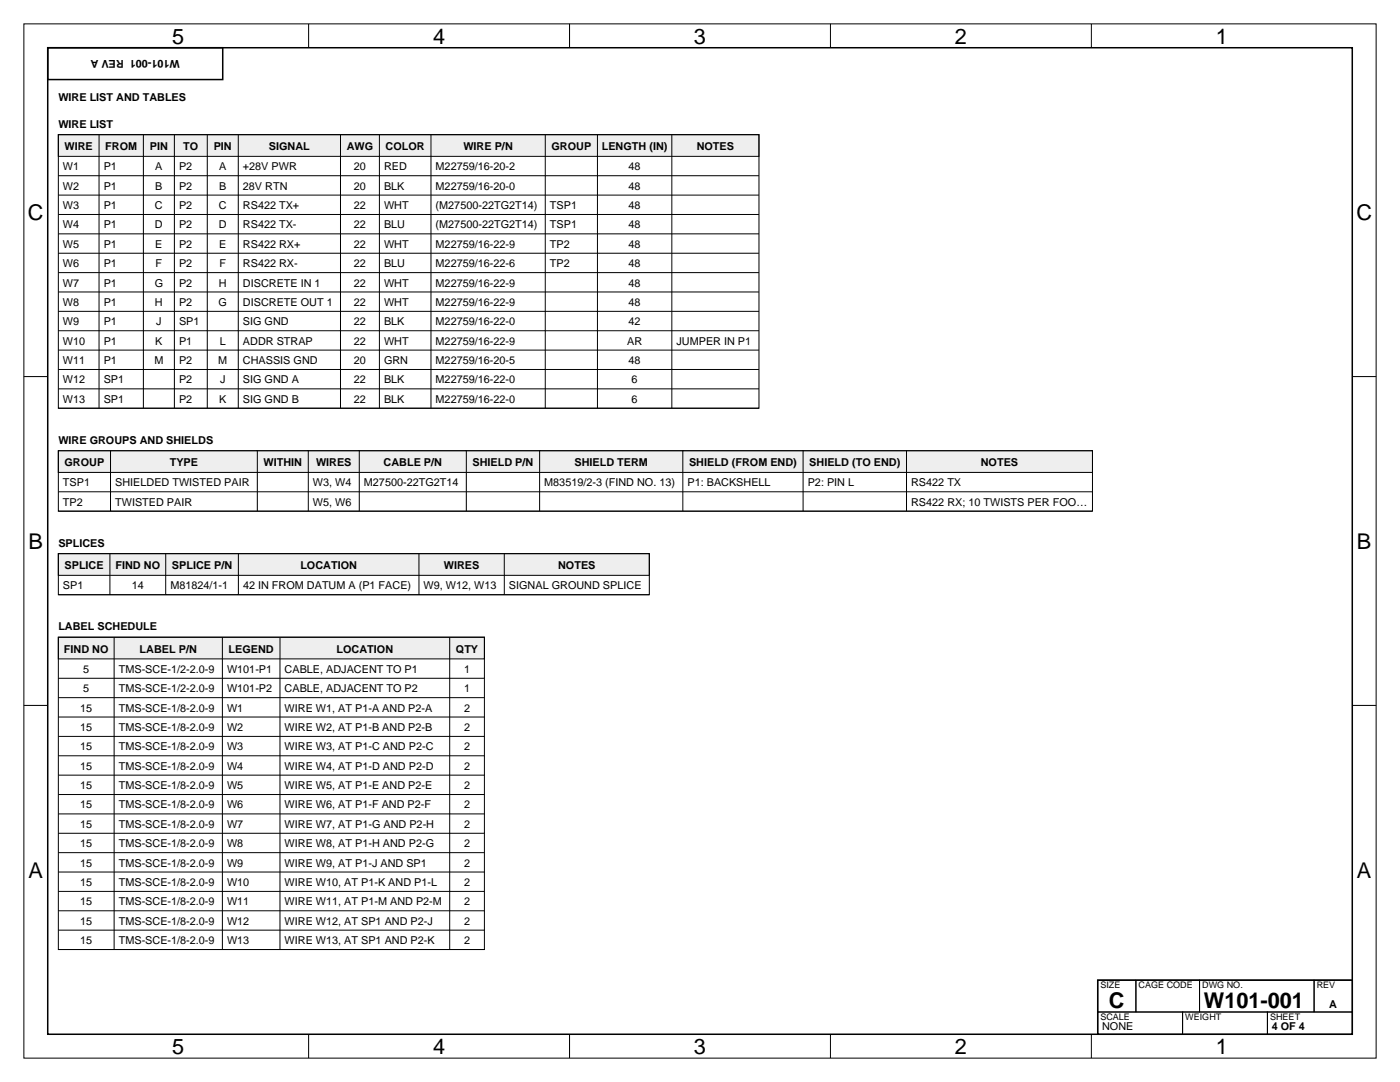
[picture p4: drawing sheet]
<svg xmlns="http://www.w3.org/2000/svg" width="559mm" height="432mm" viewBox="0 0 559 432" stroke-linecap="round" stroke-linejoin="round" font-family="sans-serif">
<defs><g id="words">
<g font-size="8.7">
<text x="68.7" y="17.4">5</text>
<text x="172.9" y="17.4">4</text>
<text x="277" y="17.4">3</text>
<text x="381.1" y="17.4">2</text>
<text x="485.3" y="17.4">1</text>
<text x="11.2" y="87.8">C</text>
<text x="541.4" y="87.8">C</text>
<text x="11.4" y="219">B</text>
<text x="541.6" y="219">B</text>
<text x="11.4" y="350.3">A</text>
<text x="541.6" y="350.3">A</text>
<text x="442.6" y="402.1">C</text>
<text x="480.6" y="402.1">W101-001</text>
<text x="68.7" y="420.6">5</text>
<text x="172.9" y="420.6">4</text>
<text x="277" y="420.6">3</text>
<text x="381.1" y="420.6">2</text>
<text x="485.3" y="420.6">1</text>
</g>
<g font-size="4.3">
<text x="71.8" y="23.8" transform="rotate(-180 71.8 23.8)">W101-001 REV A</text>
<text x="23.3" y="40.3">WIRE LIST AND TABLES</text>
<text x="23.3" y="51">WIRE LIST</text>
<text x="25.8" y="59.9">WIRE</text>
<text x="42" y="59.9">FROM</text>
<text x="59.8" y="59.9">PIN</text>
<text x="73.2" y="59.9">TO</text>
<text x="85.3" y="59.9">PIN</text>
<text x="107.3" y="59.9">SIGNAL</text>
<text x="138.4" y="59.9">AWG</text>
<text x="153.9" y="59.9">COLOR</text>
<text x="185" y="59.9">WIRE P/N</text>
<text x="220.1" y="59.9">GROUP</text>
<text x="240.2" y="59.9">LENGTH (IN)</text>
<text x="278.1" y="59.9">NOTES</text>
<text x="25.1" y="68">W1</text>
<text x="41.4" y="68">P1</text>
<text x="62" y="68">A</text>
<text x="71.5" y="68">P2</text>
<text x="87.5" y="68">A</text>
<text x="97" y="68">+28V PWR</text>
<text x="141.3" y="68">20</text>
<text x="153.3" y="68">RED</text>
<text x="173.9" y="68">M22759/16-20-2</text>
<text x="250.9" y="68">48</text>
<text x="25.1" y="75.7">W2</text>
<text x="41.4" y="75.7">P1</text>
<text x="62" y="75.7">B</text>
<text x="71.5" y="75.7">P2</text>
<text x="87.5" y="75.7">B</text>
<text x="97" y="75.7">28V RTN</text>
<text x="141.3" y="75.7">20</text>
<text x="153.3" y="75.7">BLK</text>
<text x="173.9" y="75.7">M22759/16-20-0</text>
<text x="250.9" y="75.7">48</text>
<text x="25.1" y="83.4">W3</text>
<text x="41.4" y="83.4">P1</text>
<text x="61.9" y="83.4">C</text>
<text x="71.5" y="83.4">P2</text>
<text x="87.4" y="83.4">C</text>
<text x="97" y="83.4">RS422 TX+</text>
<text x="141.3" y="83.4">22</text>
<text x="153.3" y="83.4">WHT</text>
<text x="173.9" y="83.4">(M27500-22TG2T14)</text>
<text x="219.5" y="83.4">TSP1</text>
<text x="250.9" y="83.4">48</text>
<text x="25.1" y="91.2">W4</text>
<text x="41.4" y="91.2">P1</text>
<text x="61.9" y="91.2">D</text>
<text x="71.5" y="91.2">P2</text>
<text x="87.4" y="91.2">D</text>
<text x="97" y="91.2">RS422 TX-</text>
<text x="141.3" y="91.2">22</text>
<text x="153.3" y="91.2">BLU</text>
<text x="173.9" y="91.2">(M27500-22TG2T14)</text>
<text x="219.5" y="91.2">TSP1</text>
<text x="250.9" y="91.2">48</text>
<text x="25.1" y="98.9">W5</text>
<text x="41.4" y="98.9">P1</text>
<text x="62" y="98.9">E</text>
<text x="71.5" y="98.9">P2</text>
<text x="87.5" y="98.9">E</text>
<text x="97" y="98.9">RS422 RX+</text>
<text x="141.3" y="98.9">22</text>
<text x="153.3" y="98.9">WHT</text>
<text x="173.9" y="98.9">M22759/16-22-9</text>
<text x="219.5" y="98.9">TP2</text>
<text x="250.9" y="98.9">48</text>
<text x="25.1" y="106.6">W6</text>
<text x="41.4" y="106.6">P1</text>
<text x="62.1" y="106.6">F</text>
<text x="71.5" y="106.6">P2</text>
<text x="87.6" y="106.6">F</text>
<text x="97" y="106.6">RS422 RX-</text>
<text x="141.3" y="106.6">22</text>
<text x="153.3" y="106.6">BLU</text>
<text x="173.9" y="106.6">M22759/16-22-6</text>
<text x="219.5" y="106.6">TP2</text>
<text x="250.9" y="106.6">48</text>
<text x="25.1" y="114.4">W7</text>
<text x="41.4" y="114.4">P1</text>
<text x="61.7" y="114.4">G</text>
<text x="71.5" y="114.4">P2</text>
<text x="87.4" y="114.4">H</text>
<text x="97" y="114.4">DISCRETE IN 1</text>
<text x="141.3" y="114.4">22</text>
<text x="153.3" y="114.4">WHT</text>
<text x="173.9" y="114.4">M22759/16-22-9</text>
<text x="250.9" y="114.4">48</text>
<text x="25.1" y="122.1">W8</text>
<text x="41.4" y="122.1">P1</text>
<text x="61.9" y="122.1">H</text>
<text x="71.5" y="122.1">P2</text>
<text x="87.2" y="122.1">G</text>
<text x="97" y="122.1">DISCRETE OUT 1</text>
<text x="141.3" y="122.1">22</text>
<text x="153.3" y="122.1">WHT</text>
<text x="173.9" y="122.1">M22759/16-22-9</text>
<text x="250.9" y="122.1">48</text>
<text x="25.1" y="129.8">W9</text>
<text x="41.4" y="129.8">P1</text>
<text x="62.3" y="129.8">J</text>
<text x="71.5" y="129.8">SP1</text>
<text x="97" y="129.8">SIG GND</text>
<text x="141.3" y="129.8">22</text>
<text x="153.3" y="129.8">BLK</text>
<text x="173.9" y="129.8">M22759/16-22-0</text>
<text x="250.9" y="129.8">42</text>
<text x="25.1" y="137.6">W10</text>
<text x="41.4" y="137.6">P1</text>
<text x="62" y="137.6">K</text>
<text x="71.5" y="137.6">P1</text>
<text x="87.7" y="137.6">L</text>
<text x="97" y="137.6">ADDR STRAP</text>
<text x="141.3" y="137.6">22</text>
<text x="153.3" y="137.6">WHT</text>
<text x="173.9" y="137.6">M22759/16-22-9</text>
<text x="250.3" y="137.6">AR</text>
<text x="270" y="137.6">JUMPER IN P1</text>
<text x="25.1" y="145.3">W11</text>
<text x="41.4" y="145.3">P1</text>
<text x="61.6" y="145.3">M</text>
<text x="71.5" y="145.3">P2</text>
<text x="87.1" y="145.3">M</text>
<text x="97" y="145.3">CHASSIS GND</text>
<text x="141.3" y="145.3">20</text>
<text x="153.3" y="145.3">GRN</text>
<text x="173.9" y="145.3">M22759/16-20-5</text>
<text x="250.9" y="145.3">48</text>
<text x="25.1" y="153">W12</text>
<text x="41.4" y="153">SP1</text>
<text x="71.5" y="153">P2</text>
<text x="87.8" y="153">J</text>
<text x="97" y="153">SIG GND A</text>
<text x="141.3" y="153">22</text>
<text x="153.3" y="153">BLK</text>
<text x="173.9" y="153">M22759/16-22-0</text>
<text x="252.1" y="153">6</text>
<text x="25.1" y="160.8">W13</text>
<text x="41.4" y="160.8">SP1</text>
<text x="71.5" y="160.8">P2</text>
<text x="87.5" y="160.8">K</text>
<text x="97" y="160.8">SIG GND B</text>
<text x="141.3" y="160.8">22</text>
<text x="153.3" y="160.8">BLK</text>
<text x="173.9" y="160.8">M22759/16-22-0</text>
<text x="252.1" y="160.8">6</text>
<text x="23.3" y="177.1">WIRE GROUPS AND SHIELDS</text>
<text x="25.8" y="186.1">GROUP</text>
<text x="67.8" y="186.1">TYPE</text>
<text x="105.2" y="186.1">WITHIN</text>
<text x="126.1" y="186.1">WIRES</text>
<text x="153.1" y="186.1">CABLE P/N</text>
<text x="188.6" y="186.1">SHIELD P/N</text>
<text x="229.3" y="186.1">SHIELD TERM</text>
<text x="275" y="186.1">SHIELD (FROM END)</text>
<text x="323" y="186.1">SHIELD (TO END)</text>
<text x="391.5" y="186.1">NOTES</text>
<text x="25.1" y="194.1">TSP1</text>
<text x="46" y="194.1">SHIELDED TWISTED PAIR</text>
<text x="124.9" y="194.1">W3, W4</text>
<text x="145.3" y="194.1">M27500-22TG2T14</text>
<text x="217.2" y="194.1">M83519/2-3 (FIND NO. 13)</text>
<text x="274.4" y="194.1">P1: BACKSHELL</text>
<text x="322.4" y="194.1">P2: PIN L</text>
<text x="363.7" y="194.1">RS422 TX</text>
<text x="25.1" y="201.8">TP2</text>
<text x="46" y="201.8">TWISTED PAIR</text>
<text x="124.9" y="201.8">W5, W6</text>
<text x="363.7" y="201.8">RS422 RX; 10 TWISTS PER FOO…</text>
<text x="23.3" y="218.2">SPLICES</text>
<text x="25.8" y="227.1">SPLICE</text>
<text x="46.1" y="227.1">FIND NO</text>
<text x="68.6" y="227.1">SPLICE P/N</text>
<text x="119.9" y="227.1">LOCATION</text>
<text x="177.2" y="227.1">WIRES</text>
<text x="222.8" y="227.1">NOTES</text>
<text x="25.1" y="235.2">SP1</text>
<text x="52.6" y="235.2">14</text>
<text x="68" y="235.2">M81824/1-1</text>
<text x="97" y="235.2">42 IN FROM DATUM A (P1 FACE)</text>
<text x="169.1" y="235.2">W9, W12, W13</text>
<text x="203.1" y="235.2">SIGNAL GROUND SPLICE</text>
<text x="23.3" y="251.5">LABEL SCHEDULE</text>
<text x="25.5" y="260.5">FIND NO</text>
<text x="55.7" y="260.5">LABEL P/N</text>
<text x="91.2" y="260.5">LEGEND</text>
<text x="134.3" y="260.5">LOCATION</text>
<text x="182" y="260.5">QTY</text>
<text x="33.2" y="268.5">5</text>
<text x="47.4" y="268.5">TMS-SCE-1/2-2.0-9</text>
<text x="90.6" y="268.5">W101-P1</text>
<text x="113.6" y="268.5">CABLE, ADJACENT TO P1</text>
<text x="185.2" y="268.5">1</text>
<text x="33.2" y="276.3">5</text>
<text x="47.4" y="276.3">TMS-SCE-1/2-2.0-9</text>
<text x="90.6" y="276.3">W101-P2</text>
<text x="113.6" y="276.3">CABLE, ADJACENT TO P2</text>
<text x="185.2" y="276.3">1</text>
<text x="32" y="284">15</text>
<text x="47.4" y="284">TMS-SCE-1/8-2.0-9</text>
<text x="90.6" y="284">W1</text>
<text x="113.6" y="284">WIRE W1, AT P1-A AND P2-A</text>
<text x="185.2" y="284">2</text>
<text x="32" y="291.7">15</text>
<text x="47.4" y="291.7">TMS-SCE-1/8-2.0-9</text>
<text x="90.6" y="291.7">W2</text>
<text x="113.6" y="291.7">WIRE W2, AT P1-B AND P2-B</text>
<text x="185.2" y="291.7">2</text>
<text x="32" y="299.4">15</text>
<text x="47.4" y="299.4">TMS-SCE-1/8-2.0-9</text>
<text x="90.6" y="299.4">W3</text>
<text x="113.6" y="299.4">WIRE W3, AT P1-C AND P2-C</text>
<text x="185.2" y="299.4">2</text>
<text x="32" y="307.2">15</text>
<text x="47.4" y="307.2">TMS-SCE-1/8-2.0-9</text>
<text x="90.6" y="307.2">W4</text>
<text x="113.6" y="307.2">WIRE W4, AT P1-D AND P2-D</text>
<text x="185.2" y="307.2">2</text>
<text x="32" y="314.9">15</text>
<text x="47.4" y="314.9">TMS-SCE-1/8-2.0-9</text>
<text x="90.6" y="314.9">W5</text>
<text x="113.6" y="314.9">WIRE W5, AT P1-E AND P2-E</text>
<text x="185.2" y="314.9">2</text>
<text x="32" y="322.6">15</text>
<text x="47.4" y="322.6">TMS-SCE-1/8-2.0-9</text>
<text x="90.6" y="322.6">W6</text>
<text x="113.6" y="322.6">WIRE W6, AT P1-F AND P2-F</text>
<text x="185.2" y="322.6">2</text>
<text x="32" y="330.4">15</text>
<text x="47.4" y="330.4">TMS-SCE-1/8-2.0-9</text>
<text x="90.6" y="330.4">W7</text>
<text x="113.6" y="330.4">WIRE W7, AT P1-G AND P2-H</text>
<text x="185.2" y="330.4">2</text>
<text x="32" y="338.1">15</text>
<text x="47.4" y="338.1">TMS-SCE-1/8-2.0-9</text>
<text x="90.6" y="338.1">W8</text>
<text x="113.6" y="338.1">WIRE W8, AT P1-H AND P2-G</text>
<text x="185.2" y="338.1">2</text>
<text x="32" y="345.8">15</text>
<text x="47.4" y="345.8">TMS-SCE-1/8-2.0-9</text>
<text x="90.6" y="345.8">W9</text>
<text x="113.6" y="345.8">WIRE W9, AT P1-J AND SP1</text>
<text x="185.2" y="345.8">2</text>
<text x="32" y="353.6">15</text>
<text x="47.4" y="353.6">TMS-SCE-1/8-2.0-9</text>
<text x="90.6" y="353.6">W10</text>
<text x="113.6" y="353.6">WIRE W10, AT P1-K AND P1-L</text>
<text x="185.2" y="353.6">2</text>
<text x="32" y="361.3">15</text>
<text x="47.4" y="361.3">TMS-SCE-1/8-2.0-9</text>
<text x="90.6" y="361.3">W11</text>
<text x="113.6" y="361.3">WIRE W11, AT P1-M AND P2-M</text>
<text x="185.2" y="361.3">2</text>
<text x="32" y="369">15</text>
<text x="47.4" y="369">TMS-SCE-1/8-2.0-9</text>
<text x="90.6" y="369">W12</text>
<text x="113.6" y="369">WIRE W12, AT SP1 AND P2-J</text>
<text x="185.2" y="369">2</text>
<text x="32" y="376.8">15</text>
<text x="47.4" y="376.8">TMS-SCE-1/8-2.0-9</text>
<text x="90.6" y="376.8">W13</text>
<text x="113.6" y="376.8">WIRE W13, AT SP1 AND P2-K</text>
<text x="185.2" y="376.8">2</text>
<text x="530.6" y="402.1">A</text>
<text x="439.9" y="411">NONE</text>
<text x="507.6" y="411">4 OF 4</text>
</g>
<g font-size="3.6">
<text x="439.2" y="394.2">SIZE</text>
<text x="454.4" y="394.2">CAGE CODE</text>
<text x="479.8" y="394.2">DWG NO.</text>
<text x="525.6" y="394.2">REV</text>
<text x="439.2" y="406.9">SCALE</text>
<text x="473.1" y="406.9">WEIGHT</text>
<text x="506.9" y="406.9">SHEET</text>
</g>
</g></defs>
<g fill="none" stroke="#000" stroke-width=".4">
<path d="M9.5 9.5h539.8v412.8h-539.8zM123.2 9.5v9.6M227.3 9.5v9.6M331.5 9.5v9.6M435.6 9.5v9.6M9.5 150.3h9.5M539.8 150.3h9.5M9.5 281.5h9.5M539.8 281.5h9.5M123.2 412.7v9.6M227.3 412.7v9.6M331.5 412.7v9.6"/>
<path d="M435.6 412.7v9.6"/>
</g>
<path d="M19 19.1h520.8v393.6h-520.8zM19 19.1h69.9v12.7h-69.9z" fill="none" stroke="#000" stroke-width=".6"/>
<path d="M23.3 53.7h279.6v8.7h-279.6z" fill-rule="evenodd" fill="#eee" stroke="#000" stroke-width=".4"/>
<g fill="none" stroke="#000" stroke-width=".4">
<path d="M23.3 53.7h279.6v109.2h-279.6zM39.5 53.7v109.2M57.2 53.7v109.2M69.6 53.7v109.2M82.7 53.7v109.2M95.1 53.7v109.2M135.9 53.7v109.2M151.4 53.7v109.2M172 53.7v109.2M217.6 53.7v109.2M238.5 53.7v109.2M268.2 53.7v109.2"/>
<path d="M23.3 70.1h279.6M23.3 77.9h279.6M23.3 85.6h279.6M23.3 93.3h279.6M23.3 101.1h279.6M23.3 108.8h279.6M23.3 116.5h279.6M23.3 124.3h279.6M23.3 132h279.6M23.3 139.7h279.6M23.3 147.5h279.6M23.3 155.2h279.6"/>
<path d="M23.3 162.9h279.6"/>
</g>
<path d="M23.3 179.9h412.8v8.6h-412.8z" fill-rule="evenodd" fill="#eee" stroke="#000" stroke-width=".4"/>
<path d="M23.3 179.9h412.8v24.1h-412.8zM44.1 179.9v24.1M102.7 179.9v24.1M123.1 179.9v24.1M143.4 179.9v24.1M186.1 179.9v24.1M215.4 179.9v24.1M272.5 179.9v24.1M320.6 179.9v24.1M361.8 179.9v24.1M23.3 196.3h412.8M23.3 204h412.8" fill="none" stroke="#000" stroke-width=".4"/>
<path d="M23.3 220.9h235.9v8.7h-235.9z" fill-rule="evenodd" fill="#eee" stroke="#000" stroke-width=".4"/>
<path d="M23.3 220.9h235.9v16.4h-235.9zM23.3 237.3h235.9M43.9 220.9v16.4M66.1 220.9v16.4M95.2 220.9v16.4M167.2 220.9v16.4M201.3 220.9v16.4" fill="none" stroke="#000" stroke-width=".4"/>
<path d="M23.3 254.3h170v8.7h-170z" fill-rule="evenodd" fill="#eee" stroke="#000" stroke-width=".4"/>
<g fill="none" stroke="#000" stroke-width=".4">
<path d="M23.3 254.3h170v124.6h-170zM45.6 254.3v124.6M88.8 254.3v124.6M111.8 254.3v124.6M179.5 254.3v124.6M23.3 270.7h170M23.3 278.4h170M23.3 286.1h170M23.3 293.9h170M23.3 301.6h170M23.3 309.3h170M23.3 317.1h170"/>
<path d="M23.3 324.8h170M23.3 332.5h170M23.3 340.3h170M23.3 348h170M23.3 355.7h170M23.3 363.5h170M23.3 371.2h170M23.3 378.9h170"/>
</g>
<path d="M438.1 391.2h101.7v21.5h-101.7z" fill-rule="evenodd" fill="#fff" stroke="#000" stroke-width=".6"/>
<path d="M438.1 391.2h15.3v12.7h-15.3zM453.4 391.2h25.4v12.7h-25.4zM478.8 391.2h45.7v12.7h-45.7zM524.5 391.2h15.3v12.7h-15.3zM438.1 403.9h33.9v8.8h-33.9zM472 403.9h33.9v8.8h-33.9zM505.9 403.9h33.9v8.8h-33.9z" fill="none" stroke="#000" stroke-width=".4"/>
<use href="#words"/>
</svg>
